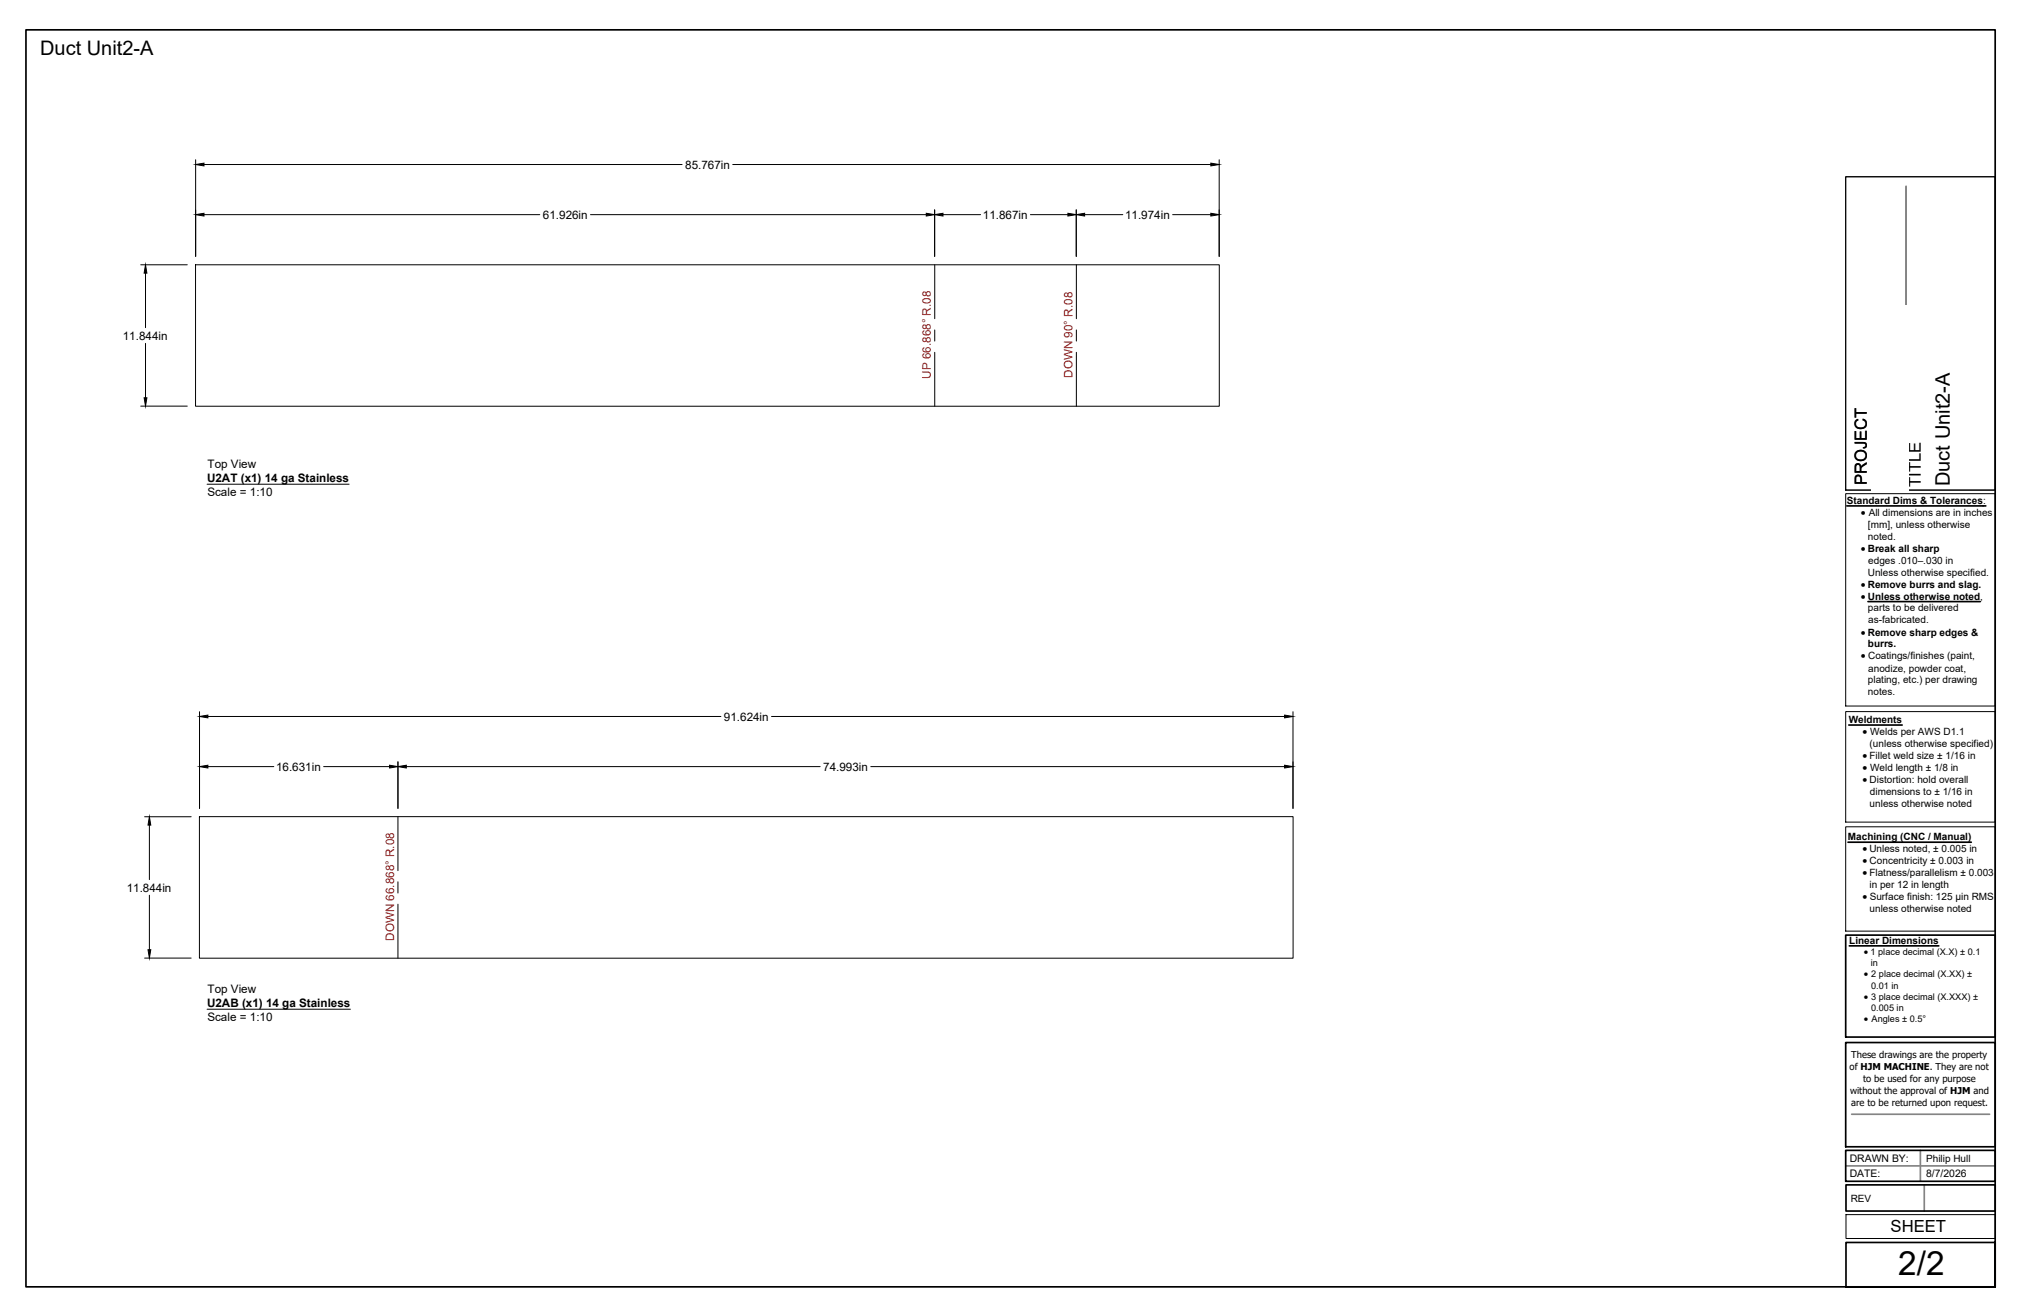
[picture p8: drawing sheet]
<svg xmlns="http://www.w3.org/2000/svg" width="432mm" height="279mm" viewBox="0 0 432 279" stroke-linecap="round" stroke-linejoin="round" font-family="sans-serif">
<defs><g id="words">
<text font-size="7.1" x="404" y="271.4">2/2</text>
<g font-size="4.3">
<text x="8.6" y="11.7">Duct Unit2-A</text>
<text x="415" y="103.4" transform="rotate(-90 415 103.4)">Duct Unit2-A</text>
</g>
<g font-size="3.5">
<text x="397.3" y="103.3" transform="rotate(-90 397.3 103.3)">PROJECT</text>
<text x="408.7" y="103.6" transform="rotate(-90 408.7 103.6)">TITLE</text>
<text x="402.3" y="262.1">SHEET</text>
</g>
<g font-size="2.5">
<text x="145.8" y="35.9">85.767in</text>
<text x="115.5" y="46.6">61.926in</text>
<text x="209.2" y="46.6">11.867in</text>
<text x="239.4" y="46.6">11.974in</text>
<text x="26.1" y="72.3">11.844in</text>
<text x="44.2" y="99.5">Top View</text>
<text x="44.1" y="102.5">U2AT (x1) 14 ga Stainless</text>
<text x="44.1" y="105.5">Scale = 1:10</text>
<text x="154.1" y="153.3">91.624in</text>
<text x="58.8" y="164">16.631in</text>
<text x="175.2" y="164">74.993in</text>
<text x="27" y="189.7">11.844in</text>
<text x="44.1" y="214.2">U2AB (x1) 14 ga Stainless</text>
<text x="44.2" y="211.2">Top View</text>
<text x="44.1" y="217.2">Scale = 1:10</text>
</g>
<g font-size="2.5" fill="#f00">
<text x="198.1" y="80.6" transform="rotate(-90 198.1 80.6)">UP 66.868° R.08</text>
<text x="228.3" y="80.4" transform="rotate(-90 228.3 80.4)">DOWN 90° R.08</text>
<text x="83.9" y="200.2" transform="rotate(-90 83.9 200.2)">DOWN 66.868° R.08</text>
</g>
<g font-size="2.3">
<text x="396" y="109.8">· All dimensions are in inches</text>
<text x="396" y="140.3">· Coatings/finishes (paint,</text>
<text x="396.4" y="156.4">· Welds per AWS D1.1</text>
<text x="396.4" y="161.5">· Fillet weld size ± 1/16 in</text>
<text x="396.4" y="164.1">· Weld length ± 1/8 in</text>
<text x="396.4" y="166.6">· Distortion: hold overall</text>
<text x="396.4" y="181.3">· Unless noted, ± 0.005 in</text>
<text x="396.4" y="183.9">· Concentricity ± 0.003 in</text>
<text x="396.4" y="186.4">· Flatness/parallelism ± 0.003</text>
<text x="396.4" y="191.6">· Surface finish: 125 µin RMS</text>
</g>
<g font-size="2.2">
<text x="396" y="117.4">· Break all sharp</text>
<text x="396" y="125">· Remove burrs and slag.</text>
<text x="396" y="127.6">· Unless otherwise noted,</text>
<text x="396" y="135.2">· Remove sharp edges &amp;</text>
<text x="393.7" y="250.5">DATE:</text>
<text x="393.7" y="247.2">DRAWN BY:</text>
<text x="409.9" y="250.5">8/7/2026</text>
</g>
<g font-size="2.1">
<text x="393" y="107.2">Standard Dims &amp; Tolerances:</text>
<text x="397.5" y="112.3">[mm], unless otherwise</text>
<text x="397.5" y="114.9">noted.</text>
<text x="397.6" y="119.9">edges .010–.030 in</text>
<text x="397.5" y="122.5">Unless otherwise specified.</text>
<text x="397.5" y="130.1">parts to be delivered</text>
<text x="397.5" y="137.8">burrs.</text>
<text x="397.6" y="132.7">as-fabricated.</text>
<text x="397.6" y="142.9">anodize, powder coat,</text>
<text x="397.5" y="145.4">plating, etc.) per drawing</text>
<text x="397.5" y="148">notes.</text>
<text x="393.4" y="153.8">Weldments</text>
<text x="397.9" y="159">(unless otherwise specified)</text>
<text x="397.9" y="171.7">unless otherwise noted</text>
<text x="398" y="169.2">dimensions to ± 1/16 in</text>
<text x="393.3" y="178.8">Machining (CNC / Manual)</text>
<text x="397.8" y="189">in per 12 in length</text>
<text x="397.9" y="194.1">unless otherwise noted</text>
<text x="393.6" y="200.8">Linear Dimensions</text>
<text x="396.7" y="203.2">· 1 place decimal (X.X) ± 0.1</text>
<text x="396.7" y="208">· 2 place decimal (X.XX) ±</text>
<text x="396.7" y="212.8">· 3 place decimal (X.XXX) ±</text>
<text x="396.7" y="217.6">· Angles ± 0.5°</text>
<text x="409.9" y="247.2">Philip Hull</text>
<text x="393.9" y="255.7">REV</text>
</g>
<g font-size="2">
<text x="398.2" y="205.6">in</text>
<text x="398.2" y="210.4">0.01 in</text>
<text x="398.2" y="215.2">0.005 in</text>
<text x="393.6" y="227.7">of HJM MACHINE. They are not</text>
<text x="394" y="225.2">These drawings are the property</text>
<text x="393.7" y="232.8">without the approval of HJM and</text>
<text x="396.5" y="230.3">to be used for any purpose</text>
<text x="393.9" y="235.3">are to be returned upon request.</text>
</g>
</g></defs>
<!-- layer: Visible -->
<path d="M41.6 56.3h217.9v30.1h-217.9zM42.4 173.8h232.8v30.1h-232.8z" fill="none" stroke="#000" stroke-width=".21"/>
<!-- layer: Bend Center -->
<path d="M198.9 56.3v11.5M229.1 56.3v11.5M198.9 70.2v2.4M198.9 75v11.4M229.1 70.2v2.4M229.1 75v11.4M84.7 173.8v11.5M84.7 187.6v2.4M84.7 192.4v11.5" fill="none" stroke="#000" stroke-width=".21"/>
<!-- layer: Titleblock -->
<path d="M405.6 39.7v64.6M394.1 237.1h29.3M392.8 248.1h31.8M408.7 244.8v6.6M409.5 252.1v5.6" fill="none" stroke="#848484" stroke-width=".36"/>
<path d="M5.5 6.4h419.1v267.4v-9.4h-31.7v9.4h31.7h-419.1zM393 107.7h29.6M397.5 128h23.9M393.4 154.3h11.4M393.3 179.2h26.2M392.8 199h31.8v21.7h-31.8zM393.6 201.3h19M392.8 221.8h31.8v22.2h-31.8zM392.8 244.8h31.8v6.6h-31.8zM392.9 252.1h31.7v5.6h-31.7z" fill="none" stroke="#000" stroke-width=".36"/>
<path d="M392.8 37.6h31.8v66.7h-31.8zM392.8 105.1h31.8v45.1h-31.8zM392.8 151.4h31.8v23.5h-31.8zM392.8 175.9h31.8v22.2h-31.8zM392.9 258.5h31.7v5h-31.7z" fill="none" stroke="#000" stroke-width=".21"/>
<!-- layer: Notes -->
<path d="M44.1 103h30.2M44.1 214.8h30.5" fill="none" stroke="#000" stroke-width=".21"/>
<!-- layer: FD_Dimensions -->
<g fill="none" stroke="#000" stroke-width=".21">
<path d="M41.6 34v20.6M43.4 35h101.8M155.9 35h101.8M259.5 34v20.6M30 56.3h9.9M31 58.1v11.6M43.4 45.7h71.5M125.7 45.7h71.4M198.9 44.7v9.9M200.7 45.7h8M219.3 45.7h8M229 44.7v9.9"/>
<path d="M230.8 45.7h8.2M249.6 45.7h8.1M31 73.1v11.5M30 86.4h9.9M42.5 151.4v20.6M44.2 152.5h109.2M164.2 152.5h109.2M275.2 151.4v20.6M30.8 173.8h9.9M31.8 175.6v11.6M44.2 163.1h14.1M68.9 163.1h14"/>
<path d="M84.7 162.1v9.9M86.5 163.1h88M185.3 163.1h88.1M31.8 190.5v11.6M30.8 203.9h9.9"/>
</g>
<g fill="#000" stroke="#000" stroke-width=".21">
<path d="M41.6 35l1.8-.3v.6zM257.7 34.7l1.8 .3-1.8 .3zM31 56.3l.3 1.8h-.6zM41.6 45.7l1.8-.3v.6zM197.1 45.4l1.8 .3-1.8 .3zM198.9 45.7l1.8-.3v.6zM227.3 45.4l1.7 .3-1.7 .3zM229 45.7l1.8-.3v.6zM257.7 45.4l1.8 .3-1.8 .3zM30.7 84.6h.6l-.3 1.8zM42.5 152.5l1.7-.3v.6zM273.4 152.2l1.8 .3-1.8 .3z"/>
<path d="M31.8 173.8l.3 1.8h-.6zM42.5 163.1l1.7-.3v.6zM82.9 162.8l1.8 .3-1.8 .3zM84.7 163.1l1.8-.3v.6zM273.4 162.8l1.8 .3-1.8 .3zM31.5 202.1h.6l-.3 1.8z"/>
</g>
<g fill="#fff" stroke="#fff" stroke-width=".35">
<path d="M399.4 66.2h5.3v37.3h-5.3z"/>
<path d="M399.4 87.5h5.3v16h-5.3z"/>
<path d="M399.4 66.2h5.3v19.8h-5.3z"/>
</g>
<path d="M398.3 64.9h7.9v39.5h-7.9z" fill="#fff"/>
<use href="#words"/>
</svg>
